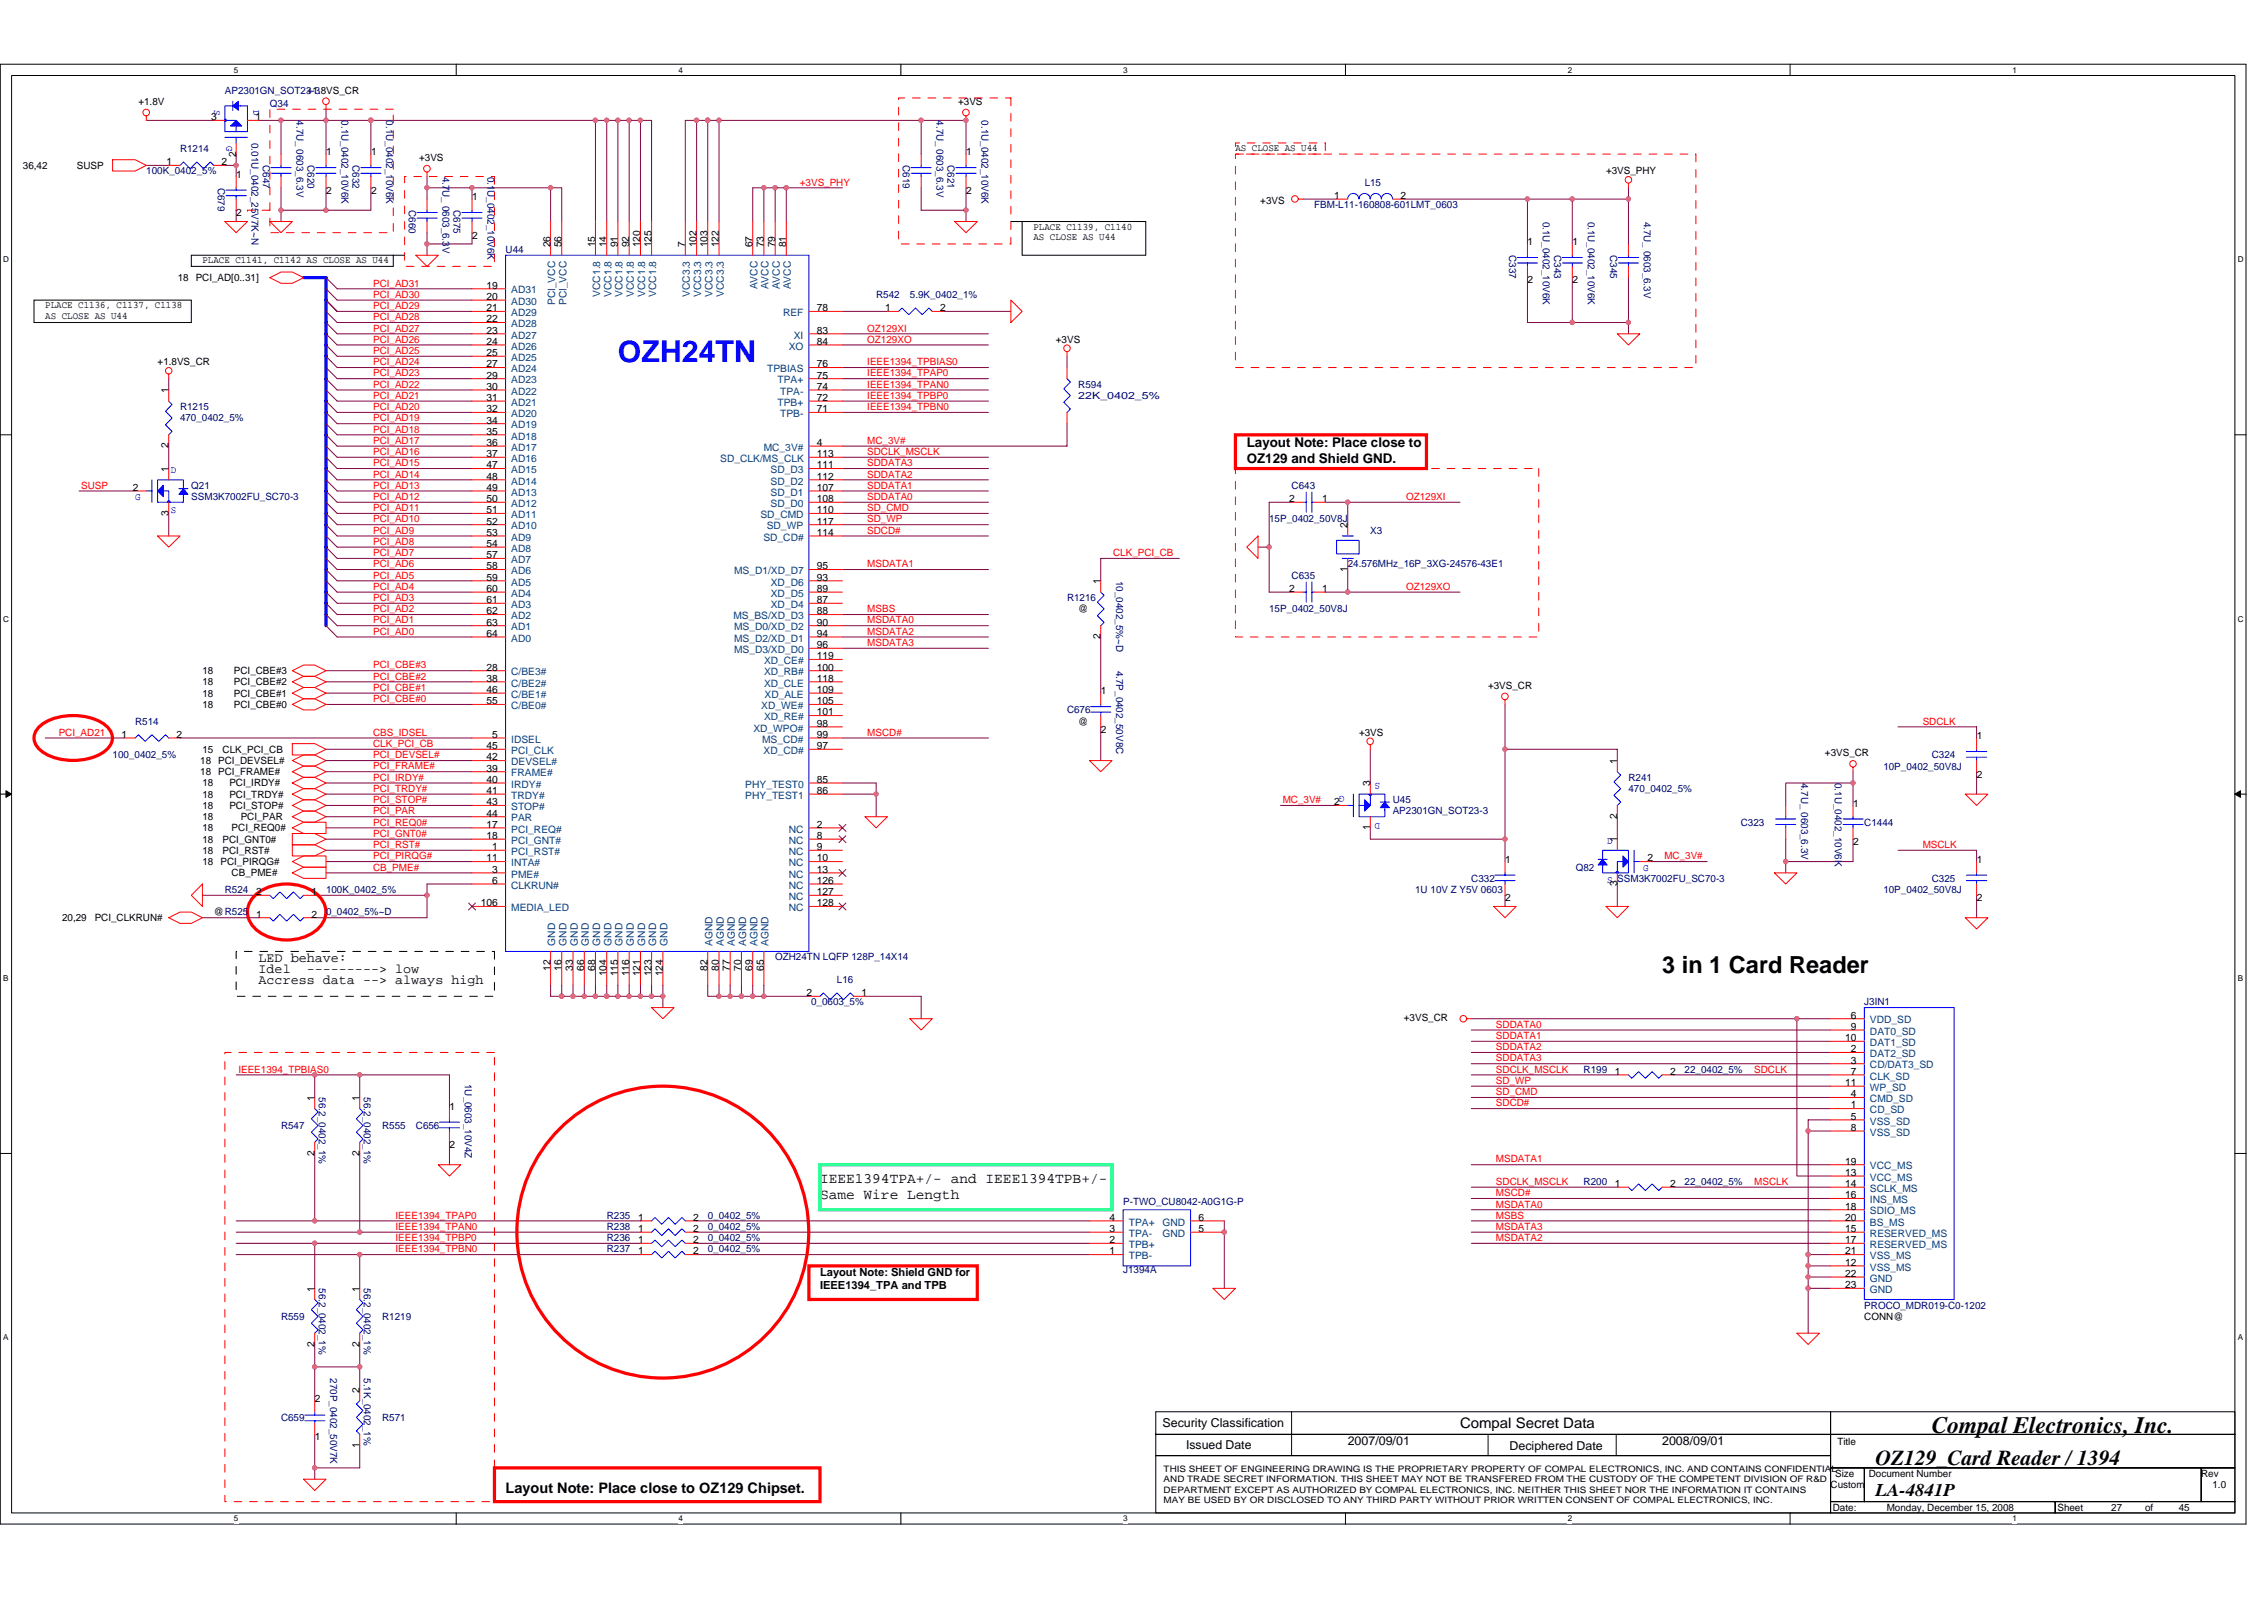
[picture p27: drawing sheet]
<svg xmlns="http://www.w3.org/2000/svg" width="297mm" height="210mm" viewBox="0 0 297 210" stroke-linecap="round" stroke-linejoin="round" font-family="sans-serif">
<defs><g id="words">
<text font-size="4" fill="#00f" x="81.1" y="47.5">OZH24TN</text>
<g font-size="3.1">
<text x="218.1" y="127.7">3 in 1 Card Reader</text>
<text x="253.4" y="188">Compal Electronics, Inc.</text>
</g>
<text font-size="2.8" x="246.1" y="192.2">OZ129_Card Reader / 1394</text>
<text font-size="2.3" x="246.1" y="196.2">LA-4841P</text>
<g font-size="1.9">
<text x="107.6" y="155.2">IEEE1394TPA+/- and IEEE1394TPB+/-</text>
<text x="107.6" y="157.3">Same Wire Length</text>
<text x="191.6" y="187.3">Compal Secret Data</text>
<text x="66.3" y="195.8">Layout Note: Place close to OZ129 Chipset.</text>
</g>
<g font-size="1.8">
<text x="163.6" y="58.7">Layout Note: Place close to</text>
<text x="163.6" y="60.8">OZ129 and Shield GND.</text>
<text x="33.9" y="126.2">LED behave:</text>
<text x="33.9" y="127.7">Idel</text>
<text x="33.9" y="129.1">Accress data --&gt; always high</text>
<text x="40.3" y="127.7">---------&gt; low</text>
</g>
<g font-size="1.6">
<text x="152.5" y="187.2">Security Classification</text>
<text x="155.6" y="190">Issued Date</text>
<text x="176.8" y="189.6">2007/09/01</text>
<text x="198.1" y="190.2">Deciphered Date</text>
<text x="218.1" y="189.6">2008/09/01</text>
</g>
<g font-size="1.5">
<text x="107.6" y="167.4">Layout Note: Shield GND for</text>
<text x="107.6" y="169.2">IEEE1394_TPA and TPB</text>
</g>
<g font-size="1.3">
<text x="18.2" y="13.7">+1.8V</text>
<text x="27.7" y="15.8">3</text>
<text x="33.5" y="15.8">1</text>
<text x="40.3" y="12.3">+1.8VS_CR</text>
<text x="125.7" y="13.7">+3VS</text>
<text x="3" y="22.1">36,42</text>
<text x="10.1" y="22.1">SUSP</text>
<text x="21.8" y="21.7">1</text>
<text x="29.1" y="21.7">2</text>
<text x="31" y="20.5" transform="rotate(-90 31 20.5)">2</text>
<text x="31" y="23.3">1</text>
<text x="42.8" y="20.4">1</text>
<text x="48.7" y="20.4">1</text>
<text x="55" y="21.1">+3VS</text>
<text x="126.8" y="20.4">1</text>
<text x="162.1" y="19.8">AS CLOSE AS U44</text>
<text x="210.7" y="22.9">+3VS_PHY</text>
<text x="31" y="28.4">2</text>
<text x="42.8" y="25.4">2</text>
<text x="48.7" y="25.4">2</text>
<text x="62" y="26.2">1</text>
<text x="126.8" y="25.4">2</text>
<text x="165.4" y="26.7">+3VS</text>
<text x="175" y="26.1">1</text>
<text x="183.8" y="26.1">2</text>
<text x="26.6" y="34.5">PLACE C1141, C1142 AS CLOSE AS U44</text>
<text x="62" y="31.3">2</text>
<text x="72.2" y="32.4" transform="rotate(-90 72.2 32.4)">26</text>
<text x="73.7" y="32.4" transform="rotate(-90 73.7 32.4)">56</text>
<text x="78.1" y="32.4" transform="rotate(-90 78.1 32.4)">15</text>
<text x="79.6" y="32.4" transform="rotate(-90 79.6 32.4)">14</text>
<text x="81" y="32.4" transform="rotate(-90 81 32.4)">91</text>
<text x="82.5" y="32.4" transform="rotate(-90 82.5 32.4)">92</text>
<text x="84" y="32.4" transform="rotate(-90 84 32.4)">120</text>
<text x="85.5" y="32.4" transform="rotate(-90 85.5 32.4)">125</text>
<text x="89.9" y="32.4" transform="rotate(-90 89.9 32.4)">7</text>
<text x="91.4" y="32.4" transform="rotate(-90 91.4 32.4)">102</text>
<text x="92.8" y="32.4" transform="rotate(-90 92.8 32.4)">103</text>
<text x="94.3" y="32.4" transform="rotate(-90 94.3 32.4)">122</text>
<text x="98.7" y="32.4" transform="rotate(-90 98.7 32.4)">67</text>
<text x="100.2" y="32.4" transform="rotate(-90 100.2 32.4)">73</text>
<text x="101.7" y="32.4" transform="rotate(-90 101.7 32.4)">79</text>
<text x="103.1" y="32.4" transform="rotate(-90 103.1 32.4)">81</text>
<text x="135.6" y="30.1">PLACE C1139, C1140</text>
<text x="135.6" y="31.5">AS CLOSE AS U44</text>
<text x="200.4" y="32.2">1</text>
<text x="206.3" y="32.2">1</text>
<text x="5.9" y="40.4">PLACE C1136, C1137, C1138</text>
<text x="5.9" y="41.8">AS CLOSE AS U44</text>
<text x="23.3" y="36.9">18 PCI_AD[0..31]</text>
<text x="63.8" y="37.9">19</text>
<text x="63.8" y="39.3">20</text>
<text x="63.8" y="40.8">21</text>
<text x="107.2" y="40.8">78</text>
<text x="116.1" y="40.8">1</text>
<text x="123.4" y="40.8">2</text>
<text x="200.4" y="37.2">2</text>
<text x="206.3" y="37.2">2</text>
<text x="20.7" y="47.9">+1.8VS_CR</text>
<text x="63.8" y="42.3">22</text>
<text x="63.8" y="43.8">23</text>
<text x="63.8" y="45.2">24</text>
<text x="63.8" y="46.7">25</text>
<text x="107.2" y="45.2">84</text>
<text x="107.2" y="43.8">83</text>
<text x="138.5" y="45">+3VS</text>
<text x="22.1" y="51.6" transform="rotate(-90 22.1 51.6)">1</text>
<text x="63.8" y="48.2">27</text>
<text x="63.8" y="49.7">29</text>
<text x="63.8" y="51.1">30</text>
<text x="63.8" y="52.6">31</text>
<text x="107.2" y="48.2">76</text>
<text x="107.2" y="49.7">75</text>
<text x="107.2" y="51.1">74</text>
<text x="107.2" y="52.6">72</text>
<text x="22.1" y="58.8" transform="rotate(-90 22.1 58.8)">2</text>
<text x="63.8" y="54.1">32</text>
<text x="63.8" y="55.6">34</text>
<text x="63.8" y="57">35</text>
<text x="63.8" y="58.5">36</text>
<text x="63.8" y="60">37</text>
<text x="107.2" y="58.5">4</text>
<text x="107.2" y="60">113</text>
<text x="107.2" y="54.1">71</text>
<text x="17.4" y="64.4">2</text>
<text x="22.1" y="61.9" transform="rotate(-90 22.1 61.9)">1</text>
<text x="63.8" y="61.4">47</text>
<text x="63.8" y="62.9">48</text>
<text x="63.8" y="64.4">49</text>
<text x="63.8" y="65.9">50</text>
<text x="107.2" y="62.9">112</text>
<text x="107.2" y="61.4">111</text>
<text x="107.2" y="65.9">108</text>
<text x="107.2" y="64.4">107</text>
<text x="169.2" y="65.9">2</text>
<text x="173.5" y="65.9">1</text>
<text x="22.1" y="67.7" transform="rotate(-90 22.1 67.7)">3</text>
<text x="63.8" y="67.3">51</text>
<text x="63.8" y="68.8">52</text>
<text x="63.8" y="70.3">53</text>
<text x="63.8" y="71.8">54</text>
<text x="107.2" y="70.3">114</text>
<text x="107.2" y="68.8">117</text>
<text x="107.2" y="67.3">110</text>
<text x="176.8" y="69.3" transform="rotate(-90 176.8 69.3)">2</text>
<text x="63.8" y="73.2">57</text>
<text x="63.8" y="74.7">58</text>
<text x="63.8" y="76.2">59</text>
<text x="63.8" y="77.7">60</text>
<text x="107.2" y="74.7">95</text>
<text x="107.2" y="76.2">93</text>
<text x="107.2" y="77.7">89</text>
<text x="144.4" y="76.6" transform="rotate(-90 144.4 76.6)">1</text>
<text x="169.2" y="77.7">2</text>
<text x="173.5" y="77.7">1</text>
<text x="176.8" y="75" transform="rotate(-90 176.8 75)">1</text>
<text x="63.8" y="79.1">61</text>
<text x="63.8" y="80.6">62</text>
<text x="63.8" y="82.1">63</text>
<text x="63.8" y="83.5">64</text>
<text x="107.2" y="80.6">88</text>
<text x="107.2" y="83.5">94</text>
<text x="107.2" y="82.1">90</text>
<text x="107.2" y="79.1">87</text>
<text x="141.5" y="80.3">@</text>
<text x="144.4" y="83.9" transform="rotate(-90 144.4 83.9)">2</text>
<text x="26.6" y="89.9">18</text>
<text x="26.6" y="88.4">18</text>
<text x="30.7" y="89.9">PCI_CBE#2</text>
<text x="30.7" y="88.4">PCI_CBE#3</text>
<text x="63.8" y="88">28</text>
<text x="63.8" y="89.4">38</text>
<text x="107.2" y="85">96</text>
<text x="107.2" y="86.5">119</text>
<text x="107.2" y="89.4">118</text>
<text x="107.2" y="88">100</text>
<text x="26.6" y="92.9">18</text>
<text x="26.6" y="91.4">18</text>
<text x="30.7" y="92.9">PCI_CBE#0</text>
<text x="30.7" y="91.4">PCI_CBE#1</text>
<text x="63.8" y="90.9">46</text>
<text x="63.8" y="92.4">55</text>
<text x="107.2" y="95.3">98</text>
<text x="107.2" y="90.9">109</text>
<text x="107.2" y="92.4">105</text>
<text x="107.2" y="93.9">101</text>
<text x="141.5" y="95.1">@</text>
<text x="144.4" y="91.1">1</text>
<text x="195.2" y="90.3">+3VS_CR</text>
<text x="16" y="96.8">1</text>
<text x="23.2" y="96.8">2</text>
<text x="26.3" y="101.7">18</text>
<text x="26.3" y="100.2">18</text>
<text x="26.6" y="98.7">15</text>
<text x="28.6" y="101.7">PCI_FRAME#</text>
<text x="28.6" y="100.2">PCI_DEVSEL#</text>
<text x="29.2" y="98.7">CLK_PCI_CB</text>
<text x="63.8" y="101.2">39</text>
<text x="63.8" y="99.8">42</text>
<text x="63.8" y="98.3">45</text>
<text x="64.6" y="96.8">5</text>
<text x="107.2" y="96.8">99</text>
<text x="107.2" y="98.3">97</text>
<text x="144.4" y="96.1">2</text>
<text x="178.3" y="96.5">+3VS</text>
<text x="212.2" y="100.2" transform="rotate(-90 212.2 100.2)">1</text>
<text x="239.4" y="99.2">+3VS_CR</text>
<text x="259.4" y="97">1</text>
<text x="26.6" y="107.6">18</text>
<text x="26.6" y="104.6">18</text>
<text x="26.6" y="103.2">18</text>
<text x="26.6" y="106.1">18</text>
<text x="30.1" y="104.6">PCI_TRDY#</text>
<text x="30.1" y="103.2">PCI_IRDY#</text>
<text x="30.1" y="106.1">PCI_STOP#</text>
<text x="31.6" y="107.6">PCI_PAR</text>
<text x="63.8" y="102.7">40</text>
<text x="63.8" y="104.2">41</text>
<text x="63.8" y="105.6">43</text>
<text x="63.8" y="107.1">44</text>
<text x="107.2" y="104.2">86</text>
<text x="107.2" y="102.7">85</text>
<text x="175" y="105.6">2</text>
<text x="179.8" y="103.1" transform="rotate(-90 179.8 103.1)">3</text>
<text x="212.2" y="107.4" transform="rotate(-90 212.2 107.4)">2</text>
<text x="243.1" y="105.8">1</text>
<text x="259.4" y="102">2</text>
<text x="26.6" y="109.1">18</text>
<text x="26.6" y="112">18</text>
<text x="26.6" y="110.5">18</text>
<text x="26.6" y="113.5">18</text>
<text x="28.9" y="113.5">PCI_PIRQG#</text>
<text x="29.2" y="112">PCI_RST#</text>
<text x="29.2" y="110.5">PCI_GNT0#</text>
<text x="30.4" y="109.1">PCI_REQ0#</text>
<text x="63.8" y="113">11</text>
<text x="63.8" y="108.6">17</text>
<text x="63.8" y="110.1">18</text>
<text x="64.6" y="111.5">1</text>
<text x="107.2" y="108.6">2</text>
<text x="107.2" y="110.1">8</text>
<text x="107.2" y="111.5">9</text>
<text x="107.2" y="113">10</text>
<text x="179.8" y="108.9" transform="rotate(-90 179.8 108.9)">1</text>
<text x="197.5" y="113.2">1</text>
<text x="212.2" y="110.5" transform="rotate(-90 212.2 110.5)">1</text>
<text x="216.2" y="113">2</text>
<text x="243.1" y="110.8">2</text>
<text x="259.4" y="113.2">1</text>
<text x="30.4" y="115">CB_PME#</text>
<text x="33.6" y="117.4">2</text>
<text x="40.9" y="117.4">1</text>
<text x="63.1" y="118.9">106</text>
<text x="64.6" y="114.5">3</text>
<text x="64.6" y="116">6</text>
<text x="107.2" y="114.5">13</text>
<text x="107.2" y="118.9">128</text>
<text x="107.2" y="117.4">127</text>
<text x="107.2" y="116">126</text>
<text x="197.5" y="118.2">2</text>
<text x="212.2" y="116.3" transform="rotate(-90 212.2 116.3)">3</text>
<text x="259.4" y="118.2">2</text>
<text x="8.1" y="120.8">20,29</text>
<text x="12.4" y="120.8">PCI_CLKRUN#</text>
<text x="28" y="120.1">@R525</text>
<text x="33.6" y="120.4">1</text>
<text x="40.9" y="120.4">2</text>
<text x="72.2" y="127.3" transform="rotate(-90 72.2 127.3)">12</text>
<text x="73.7" y="127.3" transform="rotate(-90 73.7 127.3)">16</text>
<text x="75.2" y="127.3" transform="rotate(-90 75.2 127.3)">33</text>
<text x="76.6" y="127.3" transform="rotate(-90 76.6 127.3)">66</text>
<text x="78.1" y="127.3" transform="rotate(-90 78.1 127.3)">68</text>
<text x="79.6" y="128.1" transform="rotate(-90 79.6 128.1)">104</text>
<text x="81" y="128.1" transform="rotate(-90 81 128.1)">115</text>
<text x="82.5" y="128.1" transform="rotate(-90 82.5 128.1)">116</text>
<text x="84" y="128.1" transform="rotate(-90 84 128.1)">121</text>
<text x="85.5" y="128.1" transform="rotate(-90 85.5 128.1)">123</text>
<text x="86.9" y="128.1" transform="rotate(-90 86.9 128.1)">124</text>
<text x="92.8" y="127.3" transform="rotate(-90 92.8 127.3)">82</text>
<text x="94.3" y="127.3" transform="rotate(-90 94.3 127.3)">80</text>
<text x="95.8" y="127.3" transform="rotate(-90 95.8 127.3)">77</text>
<text x="97.3" y="127.3" transform="rotate(-90 97.3 127.3)">70</text>
<text x="98.7" y="127.3" transform="rotate(-90 98.7 127.3)">69</text>
<text x="100.2" y="127.3" transform="rotate(-90 100.2 127.3)">65</text>
<text x="105.8" y="130.7">2</text>
<text x="113" y="130.7">1</text>
<text x="184.2" y="134">+3VS_CR</text>
<text x="242.1" y="136.6">10</text>
<text x="242.8" y="133.6">6</text>
<text x="242.8" y="135.1">9</text>
<text x="211.9" y="141">1</text>
<text x="219.1" y="141">2</text>
<text x="242.1" y="142.5">11</text>
<text x="242.8" y="138">2</text>
<text x="242.8" y="144">4</text>
<text x="242.8" y="141">7</text>
<text x="242.8" y="139.5">3</text>
<text x="41.3" y="144.4" transform="rotate(-90 41.3 144.4)">1</text>
<text x="47.2" y="144.4" transform="rotate(-90 47.2 144.4)">1</text>
<text x="59" y="145.6">1</text>
<text x="242.8" y="148.4">8</text>
<text x="242.8" y="145.4">1</text>
<text x="242.8" y="146.9">5</text>
<text x="41.3" y="151.6" transform="rotate(-90 41.3 151.6)">2</text>
<text x="47.2" y="151.6" transform="rotate(-90 47.2 151.6)">2</text>
<text x="59" y="150.6">2</text>
<text x="211.9" y="155.7">1</text>
<text x="219.1" y="155.7">2</text>
<text x="242.1" y="155.7">14</text>
<text x="242.1" y="154.3">13</text>
<text x="242.1" y="152.8">19</text>
<text x="83.7" y="160.1">1</text>
<text x="83.7" y="161.6">1</text>
<text x="90.9" y="160.1">2</text>
<text x="90.9" y="161.6">2</text>
<text x="145.6" y="161.6">3</text>
<text x="145.6" y="160.1">4</text>
<text x="157.2" y="161.6">5</text>
<text x="157.2" y="160.1">6</text>
<text x="242.1" y="158.7">18</text>
<text x="242.1" y="160.1">20</text>
<text x="242.1" y="157.2">16</text>
<text x="242.1" y="161.6">15</text>
<text x="83.7" y="163.1">1</text>
<text x="83.7" y="164.6">1</text>
<text x="90.9" y="163.1">2</text>
<text x="90.9" y="164.6">2</text>
<text x="145.6" y="164.6">1</text>
<text x="145.6" y="163.1">2</text>
<text x="242.1" y="167.5">22</text>
<text x="242.1" y="164.6">21</text>
<text x="242.1" y="163.1">17</text>
<text x="242.1" y="166.1">12</text>
<text x="41.3" y="169.4" transform="rotate(-90 41.3 169.4)">1</text>
<text x="47.2" y="169.4" transform="rotate(-90 47.2 169.4)">1</text>
<text x="242.1" y="169">23</text>
<text x="244.6" y="173.1">CONN@</text>
<text x="41.3" y="176.7" transform="rotate(-90 41.3 176.7)">2</text>
<text x="47.2" y="176.7" transform="rotate(-90 47.2 176.7)">2</text>
<text x="41.3" y="183.9">2</text>
<text x="47.2" y="182.7" transform="rotate(-90 47.2 182.7)">2</text>
<text x="41.3" y="188.9">1</text>
<text x="47.2" y="189.9" transform="rotate(-90 47.2 189.9)">1</text>
<text x="241.1" y="189.5">Title</text>
<text x="240.2" y="195.2">Custom</text>
<text x="240.8" y="193.8">Size</text>
<text x="245.2" y="193.8">Document Number</text>
<text x="288.8" y="193.8">Rev</text>
<text x="290.3" y="195.2">1.0</text>
<text x="240.5" y="198.2">Date:</text>
<text x="247.5" y="198.2">Monday, December 15, 2008</text>
<text x="269.9" y="198.2">Sheet</text>
<text x="277" y="198.2">27</text>
<text x="281.4" y="198.2">of</text>
<text x="285.9" y="198.2">45</text>
</g>
<g font-size="1.3" fill="#00f">
<text x="28.1" y="14.5" transform="rotate(90 28.1 14.5)">S</text>
<text x="33.2" y="14.5" transform="rotate(90 33.2 14.5)">D</text>
<text x="29.7" y="19.2" transform="rotate(90 29.7 19.2)">G</text>
<text x="17.7" y="65.6">G</text>
<text x="22.4" y="62.1">D</text>
<text x="22.4" y="67.2">S</text>
<text x="176.4" y="104.4" transform="rotate(180 176.4 104.4)">G</text>
<text x="181.1" y="107.9" transform="rotate(180 181.1 107.9)">D</text>
<text x="181.1" y="102.8" transform="rotate(180 181.1 102.8)">S</text>
<text x="210.9" y="110.7">D</text>
<text x="210.9" y="115.9">S SSM3K7002FU_SC70-3</text>
<text x="215.6" y="114.2">G</text>
</g>
<g font-size="1.3" fill="#000080">
<text x="29.5" y="12.3">AP2301GN_SOT23-3</text>
<text x="35.4" y="14">Q34</text>
<text x="38.9" y="15.8" transform="rotate(90 38.9 15.8)">4.7U_ 0603_6.3V</text>
<text x="44.8" y="15.8" transform="rotate(90 44.8 15.8)">0.1U_0402_10V6K</text>
<text x="50.7" y="15.8" transform="rotate(90 50.7 15.8)">0.1U_0402_10V6K</text>
<text x="122.9" y="15.8" transform="rotate(90 122.9 15.8)">4.7U_ 0603_6.3V</text>
<text x="128.8" y="15.8" transform="rotate(90 128.8 15.8)">0.1U_0402_10V6K</text>
<text x="19.2" y="22.9">100K_0402_5%</text>
<text x="23.6" y="19.9">R1214</text>
<text x="33" y="18.8" transform="rotate(90 33 18.8)">0.01U_0402_25V7K~N</text>
<text x="34.5" y="21.7" transform="rotate(90 34.5 21.7)">C647</text>
<text x="40.4" y="21.7" transform="rotate(90 40.4 21.7)">C620</text>
<text x="46.3" y="21.7" transform="rotate(90 46.3 21.7)">C632</text>
<text x="58" y="23.2" transform="rotate(90 58 23.2)">4.7U_ 0603_6.3V</text>
<text x="63.9" y="23.2" transform="rotate(90 63.9 23.2)">0.1U_0402_10V6K</text>
<text x="118.4" y="21.7" transform="rotate(90 118.4 21.7)">C619</text>
<text x="124.3" y="21.7" transform="rotate(90 124.3 21.7)">C621</text>
<text x="28.6" y="24.6" transform="rotate(90 28.6 24.6)">C679</text>
<text x="53.6" y="27.6" transform="rotate(90 53.6 27.6)">C660</text>
<text x="59.5" y="27.6" transform="rotate(90 59.5 27.6)">C675</text>
<text x="172.4" y="27.3">FBM-L11-160808-601LMT_0603</text>
<text x="179" y="24.3">L15</text>
<text x="202.4" y="29.1" transform="rotate(90 202.4 29.1)">0.1U_0402_10V6K</text>
<text x="208.3" y="29.1" transform="rotate(90 208.3 29.1)">0.1U_0402_10V6K</text>
<text x="215.7" y="29.1" transform="rotate(90 215.7 29.1)">4.7U_ 0603_6.3V</text>
<text x="66.3" y="33.2">U44</text>
<text x="198" y="33.5" transform="rotate(90 198 33.5)">C337</text>
<text x="203.9" y="33.5" transform="rotate(90 203.9 33.5)">C343</text>
<text x="211.3" y="33.5" transform="rotate(90 211.3 33.5)">C345</text>
<text x="115" y="39.1">R542</text>
<text x="119.4" y="39.1">5.9K_0402_1%</text>
<text x="23.6" y="53.8">R1215</text>
<text x="141.5" y="52.3">22K_0402_5%</text>
<text x="141.5" y="50.9">R594</text>
<text x="23.6" y="55.3">470_0402_5%</text>
<text x="25.1" y="64.1">Q21</text>
<text x="25.1" y="65.6">SSM3K7002FU_SC70-3</text>
<text x="169.5" y="64.1">C643</text>
<text x="166.5" y="68.5">15P_0402_50V8J</text>
<text x="179.8" y="70">X3</text>
<text x="146.4" y="76.2" transform="rotate(90 146.4 76.2)">10_0402_5%~D</text>
<text x="169.5" y="75.9">C635</text>
<text x="176.8" y="74.4">24.576MHz_16P_3XG-24576-43E1</text>
<text x="140" y="78.9">R1216</text>
<text x="166.5" y="80.3">15P_0402_50V8J</text>
<text x="146.4" y="88" transform="rotate(90 146.4 88)">4.7P_0402_50V8C</text>
<text x="17.7" y="95.1">R514</text>
<text x="140" y="93.6">C676</text>
<text x="14.8" y="99.5">100_0402_5%</text>
<text x="247.1" y="101">10P_0402_50V8J</text>
<text x="253.4" y="99.5">C324</text>
<text x="182.7" y="105.4">U45</text>
<text x="182.7" y="106.8">AP2301GN_SOT23-3</text>
<text x="213.7" y="102.4">R241</text>
<text x="213.7" y="103.9">470_0402_5%</text>
<text x="236.3" y="102.7" transform="rotate(90 236.3 102.7)">4.7U_ 0603_6.3V</text>
<text x="240.7" y="102.7" transform="rotate(90 240.7 102.7)">0.1U_0402_10V6K</text>
<text x="228.4" y="108.3">C323</text>
<text x="244.6" y="108.3">C1444</text>
<text x="29.5" y="117.2">R524</text>
<text x="42.8" y="117.2">100K_0402_5%</text>
<text x="185.7" y="117.2">1U 10V Z Y5V 0603</text>
<text x="193" y="115.7">C332</text>
<text x="206.7" y="114.2">Q82</text>
<text x="247.1" y="117.2">10P_0402_50V8J</text>
<text x="253.4" y="115.7">C325</text>
<text x="42.8" y="120.1">0_0402_5%~D</text>
<text x="101.7" y="126">OZH24TN LQFP 128P_14X14</text>
<text x="106.4" y="131.9">0_0603_5%</text>
<text x="109.8" y="128.9">L16</text>
<text x="244.6" y="131.9">J3IN1</text>
<text x="41.8" y="144" transform="rotate(90 41.8 144)">56.2_0402_1%</text>
<text x="47.7" y="144" transform="rotate(90 47.7 144)">56.2_0402_1%</text>
<text x="61" y="142.2" transform="rotate(90 61 142.2)">1U_0603_10V4Z</text>
<text x="207.8" y="140.7">R199</text>
<text x="221" y="140.7">22_0402_5%</text>
<text x="36.9" y="148.1">R547</text>
<text x="50.1" y="148.1">R555</text>
<text x="54.6" y="148.1">C656</text>
<text x="207.8" y="155.5">R200</text>
<text x="221" y="155.5">22_0402_5%</text>
<text x="79.6" y="159.9">R235</text>
<text x="79.6" y="161.4">R238</text>
<text x="92.9" y="159.9">0_0402_5%</text>
<text x="92.9" y="161.4">0_0402_5%</text>
<text x="147.4" y="158.1">P-TWO_CU8042-A0G1G-P</text>
<text x="79.6" y="162.8">R236</text>
<text x="79.6" y="164.3">R237</text>
<text x="92.9" y="162.8">0_0402_5%</text>
<text x="92.9" y="164.3">0_0402_5%</text>
<text x="147.4" y="167">J1394A</text>
<text x="36.9" y="173.1">R559</text>
<text x="41.8" y="169" transform="rotate(90 41.8 169)">56.2_0402_1%</text>
<text x="47.7" y="169" transform="rotate(90 47.7 169)">56.2_0402_1%</text>
<text x="50.1" y="173.1">R1219</text>
<text x="244.6" y="171.7">PROCO_MDR019-C0-1202</text>
<text x="43.3" y="180.8" transform="rotate(90 43.3 180.8)">270P_0402_50V7K</text>
<text x="47.7" y="180.8" transform="rotate(90 47.7 180.8)">5.1K_0402_1%</text>
<text x="36.9" y="186.4">C659</text>
<text x="50.1" y="186.4">R571</text>
</g>
<g font-size="1.3" fill="#f00">
<text x="104.9" y="24.3">+3VS_PHY</text>
<text x="49" y="39.1">PCI_AD30</text>
<text x="49" y="37.6">PCI_AD31</text>
<text x="49" y="40.6">PCI_AD29</text>
<text x="49" y="45">PCI_AD26</text>
<text x="49" y="42">PCI_AD28</text>
<text x="49" y="43.5">PCI_AD27</text>
<text x="49" y="46.4">PCI_AD25</text>
<text x="49" y="47.9">PCI_AD24</text>
<text x="113.8" y="47.9">IEEE1394_TPBIAS0</text>
<text x="113.8" y="43.5">OZ129XI</text>
<text x="113.8" y="45">OZ129XO</text>
<text x="49" y="49.4">PCI_AD23</text>
<text x="49" y="50.9">PCI_AD22</text>
<text x="49" y="52.3">PCI_AD21</text>
<text x="49" y="53.8">PCI_AD20</text>
<text x="113.8" y="49.4">IEEE1394_TPAP0</text>
<text x="113.8" y="50.9">IEEE1394_TPAN0</text>
<text x="113.8" y="52.3">IEEE1394_TPBP0</text>
<text x="113.8" y="53.8">IEEE1394_TPBN0</text>
<text x="49" y="56.7">PCI_AD18</text>
<text x="49" y="58.2">PCI_AD17</text>
<text x="49" y="55.3">PCI_AD19</text>
<text x="49" y="59.7">PCI_AD16</text>
<text x="113.8" y="59.7">SDCLK_MSCLK</text>
<text x="113.8" y="58.2">MC_3V#</text>
<text x="10.7" y="64.1">SUSP</text>
<text x="49" y="62.7">PCI_AD14</text>
<text x="49" y="64.1">PCI_AD13</text>
<text x="49" y="61.2">PCI_AD15</text>
<text x="49" y="65.6">PCI_AD12</text>
<text x="113.8" y="61.2">SDDATA3</text>
<text x="113.8" y="62.7">SDDATA2</text>
<text x="113.8" y="64.1">SDDATA1</text>
<text x="113.8" y="65.6">SDDATA0</text>
<text x="184.5" y="65.6">OZ129XI</text>
<text x="49" y="67.1">PCI_AD11</text>
<text x="49" y="68.5">PCI_AD10</text>
<text x="49" y="70">PCI_AD9</text>
<text x="49" y="71.5">PCI_AD8</text>
<text x="113.8" y="70">SDCD#</text>
<text x="113.8" y="67.1">SD_CMD</text>
<text x="113.8" y="68.5">SD_WP</text>
<text x="49" y="74.4">PCI_AD6</text>
<text x="49" y="73">PCI_AD7</text>
<text x="49" y="75.9">PCI_AD5</text>
<text x="49" y="77.4">PCI_AD4</text>
<text x="113.8" y="74.4">MSDATA1</text>
<text x="146" y="73">CLK_PCI_CB</text>
<text x="184.5" y="77.4">OZ129XO</text>
<text x="49" y="80.3">PCI_AD2</text>
<text x="49" y="81.8">PCI_AD1</text>
<text x="49" y="78.8">PCI_AD3</text>
<text x="49" y="83.3">PCI_AD0</text>
<text x="113.8" y="83.3">MSDATA2</text>
<text x="113.8" y="81.8">MSDATA0</text>
<text x="113.8" y="80.3">MSBS</text>
<text x="49" y="87.7">PCI_CBE#3</text>
<text x="49" y="89.2">PCI_CBE#2</text>
<text x="113.8" y="84.8">MSDATA3</text>
<text x="49" y="92.1">PCI_CBE#0</text>
<text x="49" y="90.6">PCI_CBE#1</text>
<text x="252.3" y="95.1">SDCLK</text>
<text x="7.7" y="96.5">PCI_AD21</text>
<text x="49" y="98">CLK_PCI_CB</text>
<text x="49" y="100.9">PCI_FRAME#</text>
<text x="49" y="99.5">PCI_DEVSEL#</text>
<text x="49" y="96.5">CBS_IDSEL</text>
<text x="113.8" y="96.5">MSCD#</text>
<text x="49" y="106.8">PCI_PAR</text>
<text x="49" y="105.4">PCI_STOP#</text>
<text x="49" y="103.9">PCI_TRDY#</text>
<text x="49" y="102.4">PCI_IRDY#</text>
<text x="168.3" y="105.4">MC_3V#</text>
<text x="49" y="111.3">PCI_RST#</text>
<text x="49" y="112.7">PCI_PIRQG#</text>
<text x="49" y="108.3">PCI_REQ0#</text>
<text x="49" y="109.8">PCI_GNT0#</text>
<text x="218.4" y="112.7">MC_3V#</text>
<text x="252.3" y="111.3">MSCLK</text>
<text x="49" y="114.2">CB_PME#</text>
<text x="196.3" y="134.8">SDDATA0</text>
<text x="196.3" y="136.3">SDDATA1</text>
<text x="196.3" y="137.8">SDDATA2</text>
<text x="31.3" y="140.7">IEEE1394_TPBIAS0</text>
<text x="196.3" y="143.7">SD_CMD</text>
<text x="196.3" y="142.2">SD_WP</text>
<text x="196.3" y="140.7">SDCLK_MSCLK</text>
<text x="196.3" y="139.3">SDDATA3</text>
<text x="230.2" y="140.7">SDCLK</text>
<text x="196.3" y="145.1">SDCD#</text>
<text x="196.3" y="155.4">SDCLK_MSCLK</text>
<text x="196.3" y="152.5">MSDATA1</text>
<text x="230.2" y="155.4">MSCLK</text>
<text x="51.9" y="159.9">IEEE1394_TPAP0</text>
<text x="51.9" y="161.4">IEEE1394_TPAN0</text>
<text x="196.3" y="156.9">MSCD#</text>
<text x="196.3" y="159.9">MSBS</text>
<text x="196.3" y="158.4">MSDATA0</text>
<text x="196.3" y="161.4">MSDATA3</text>
<text x="51.9" y="162.8">IEEE1394_TPBP0</text>
<text x="51.9" y="164.3">IEEE1394_TPBN0</text>
<text x="196.3" y="162.8">MSDATA2</text>
</g>
<g font-size="1.3" fill="#004080">
<text x="67.1" y="38.5">AD31</text>
<text x="67.1" y="40">AD30</text>
<text x="67.1" y="41.5">AD29</text>
<text x="72.9" y="40" transform="rotate(-90 72.9 40)">PCI_VCC</text>
<text x="74.3" y="40" transform="rotate(-90 74.3 40)">PCI_VCC</text>
<text x="78.7" y="38.9" transform="rotate(-90 78.7 38.9)">VCC1.8</text>
<text x="80.2" y="38.9" transform="rotate(-90 80.2 38.9)">VCC1.8</text>
<text x="81.7" y="38.9" transform="rotate(-90 81.7 38.9)">VCC1.8</text>
<text x="83.2" y="38.9" transform="rotate(-90 83.2 38.9)">VCC1.8</text>
<text x="84.6" y="38.9" transform="rotate(-90 84.6 38.9)">VCC1.8</text>
<text x="86.1" y="38.9" transform="rotate(-90 86.1 38.9)">VCC1.8</text>
<text x="90.5" y="38.9" transform="rotate(-90 90.5 38.9)">VCC3.3</text>
<text x="92" y="38.9" transform="rotate(-90 92 38.9)">VCC3.3</text>
<text x="93.5" y="38.9" transform="rotate(-90 93.5 38.9)">VCC3.3</text>
<text x="95" y="38.9" transform="rotate(-90 95 38.9)">VCC3.3</text>
<text x="99.4" y="38" transform="rotate(-90 99.4 38)">AVCC</text>
<text x="100.8" y="38" transform="rotate(-90 100.8 38)">AVCC</text>
<text x="102.3" y="38" transform="rotate(-90 102.3 38)">AVCC</text>
<text x="102.7" y="41.5">REF</text>
<text x="103.8" y="38" transform="rotate(-90 103.8 38)">AVCC</text>
<text x="67.1" y="42.9">AD28</text>
<text x="67.1" y="44.4">AD27</text>
<text x="67.1" y="45.9">AD26</text>
<text x="67.1" y="47.3">AD25</text>
<text x="103.5" y="45.9">XO</text>
<text x="104.1" y="44.4">XI</text>
<text x="67.1" y="48.8">AD24</text>
<text x="67.1" y="50.3">AD23</text>
<text x="67.1" y="51.8">AD22</text>
<text x="67.1" y="53.2">AD21</text>
<text x="100.6" y="48.8">TPBIAS</text>
<text x="102" y="50.3">TPA+</text>
<text x="102" y="53.2">TPB+</text>
<text x="102.4" y="51.8">TPA-</text>
<text x="67.1" y="54.7">AD20</text>
<text x="67.1" y="56.2">AD19</text>
<text x="67.1" y="57.7">AD18</text>
<text x="67.1" y="59.1">AD17</text>
<text x="100.2" y="59.1">MC_3V#</text>
<text x="102.4" y="54.7">TPB-</text>
<text x="67.1" y="60.6">AD16</text>
<text x="67.1" y="62.1">AD15</text>
<text x="67.1" y="63.6">AD14</text>
<text x="67.1" y="65">AD13</text>
<text x="94.5" y="60.6">SD_CLK/MS_CLK</text>
<text x="101.1" y="63.6">SD_D2</text>
<text x="101.1" y="62.1">SD_D3</text>
<text x="101.1" y="65">SD_D1</text>
<text x="67.1" y="66.5">AD12</text>
<text x="67.1" y="68">AD11</text>
<text x="67.1" y="69.4">AD10</text>
<text x="67.1" y="70.9">AD9</text>
<text x="99.8" y="68">SD_CMD</text>
<text x="100.2" y="70.9">SD_CD#</text>
<text x="100.6" y="69.4">SD_WP</text>
<text x="101.1" y="66.5">SD_D0</text>
<text x="67.1" y="72.4">AD8</text>
<text x="67.1" y="73.9">AD7</text>
<text x="67.1" y="75.3">AD6</text>
<text x="67.1" y="76.8">AD5</text>
<text x="96.3" y="75.3">MS_D1/XD_D7</text>
<text x="101.1" y="76.8">XD_D6</text>
<text x="67.1" y="78.3">AD4</text>
<text x="67.1" y="79.8">AD3</text>
<text x="67.1" y="81.2">AD2</text>
<text x="67.1" y="82.7">AD1</text>
<text x="96.2" y="81.2">MS_BS/XD_D3</text>
<text x="96.3" y="82.7">MS_D0/XD_D2</text>
<text x="101.1" y="78.3">XD_D5</text>
<text x="101.1" y="79.8">XD_D4</text>
<text x="67.1" y="88.6">C/BE3#</text>
<text x="67.1" y="84.2">AD0</text>
<text x="96.3" y="85.7">MS_D3/XD_D0</text>
<text x="96.3" y="84.2">MS_D2/XD_D1</text>
<text x="100.2" y="87.1">XD_CE#</text>
<text x="100.2" y="88.6">XD_RB#</text>
<text x="67.1" y="90.1">C/BE2#</text>
<text x="67.1" y="91.5">C/BE1#</text>
<text x="67.1" y="93">C/BE0#</text>
<text x="98.8" y="96">XD_WPO#</text>
<text x="99.9" y="93">XD_WE#</text>
<text x="100.2" y="90.1">XD_CLE</text>
<text x="100.2" y="94.5">XD_RE#</text>
<text x="100.3" y="91.5">XD_ALE</text>
<text x="67.1" y="97.4">IDSEL</text>
<text x="67.1" y="101.9">FRAME#</text>
<text x="67.1" y="100.4">DEVSEL#</text>
<text x="67.1" y="98.9">PCI_CLK</text>
<text x="100" y="97.4">MS_CD#</text>
<text x="100.2" y="98.9">XD_CD#</text>
<text x="67.1" y="103.3">IRDY#</text>
<text x="67.1" y="104.8">TRDY#</text>
<text x="67.1" y="106.3">STOP#</text>
<text x="67.1" y="107.8">PAR</text>
<text x="97.8" y="104.8">PHY_TEST1</text>
<text x="97.8" y="103.3">PHY_TEST0</text>
<text x="67.1" y="112.2">PCI_RST#</text>
<text x="67.1" y="113.6">INTA#</text>
<text x="67.1" y="109.2">PCI_REQ#</text>
<text x="67.1" y="110.7">PCI_GNT#</text>
<text x="103.5" y="109.2">NC</text>
<text x="103.5" y="110.7">NC</text>
<text x="103.5" y="112.2">NC</text>
<text x="103.5" y="113.6">NC</text>
<text x="67.1" y="115.1">PME#</text>
<text x="67.1" y="116.6">CLKRUN#</text>
<text x="67.1" y="119.5">MEDIA_LED</text>
<text x="103.5" y="115.1">NC</text>
<text x="103.5" y="119.5">NC</text>
<text x="103.5" y="118.1">NC</text>
<text x="103.5" y="116.6">NC</text>
<text x="72.9" y="124.1" transform="rotate(-90 72.9 124.1)">GND</text>
<text x="74.3" y="124.1" transform="rotate(-90 74.3 124.1)">GND</text>
<text x="75.8" y="124.1" transform="rotate(-90 75.8 124.1)">GND</text>
<text x="77.3" y="124.1" transform="rotate(-90 77.3 124.1)">GND</text>
<text x="78.7" y="124.1" transform="rotate(-90 78.7 124.1)">GND</text>
<text x="80.2" y="124.1" transform="rotate(-90 80.2 124.1)">GND</text>
<text x="81.7" y="124.1" transform="rotate(-90 81.7 124.1)">GND</text>
<text x="83.2" y="124.1" transform="rotate(-90 83.2 124.1)">GND</text>
<text x="84.6" y="124.1" transform="rotate(-90 84.6 124.1)">GND</text>
<text x="86.1" y="124.1" transform="rotate(-90 86.1 124.1)">GND</text>
<text x="87.6" y="124.1" transform="rotate(-90 87.6 124.1)">GND</text>
<text x="93.5" y="124.1" transform="rotate(-90 93.5 124.1)">AGND</text>
<text x="95" y="124.1" transform="rotate(-90 95 124.1)">AGND</text>
<text x="96.4" y="124.1" transform="rotate(-90 96.4 124.1)">AGND</text>
<text x="97.9" y="124.1" transform="rotate(-90 97.9 124.1)">AGND</text>
<text x="99.4" y="124.1" transform="rotate(-90 99.4 124.1)">AGND</text>
<text x="100.8" y="124.1" transform="rotate(-90 100.8 124.1)">AGND</text>
<text x="245.3" y="137.2">DAT1_SD</text>
<text x="245.3" y="134.3">VDD_SD</text>
<text x="245.3" y="135.7">DAT0_SD</text>
<text x="245.3" y="138.7">DAT2_SD</text>
<text x="245.3" y="143.1">WP_SD</text>
<text x="245.3" y="141.6">CLK_SD</text>
<text x="245.3" y="140.2">CD/DAT3_SD</text>
<text x="245.3" y="149">VSS_SD</text>
<text x="245.3" y="144.6">CMD_SD</text>
<text x="245.3" y="146.1">CD_SD</text>
<text x="245.3" y="147.5">VSS_SD</text>
<text x="245.3" y="154.9">VCC_MS</text>
<text x="245.3" y="153.4">VCC_MS</text>
<text x="148.1" y="160.8">TPA+</text>
<text x="152.5" y="160.8">GND</text>
<text x="245.3" y="159.3">SDIO_MS</text>
<text x="245.3" y="160.8">BS_MS</text>
<text x="245.3" y="157.8">INS_MS</text>
<text x="245.3" y="156.4">SCLK_MS</text>
<text x="148.1" y="165.2">TPB-</text>
<text x="148.1" y="163.7">TPB+</text>
<text x="148.1" y="162.3">TPA-</text>
<text x="152.5" y="162.3">GND</text>
<text x="245.3" y="165.2">VSS_MS</text>
<text x="245.3" y="163.7">RESERVED_MS</text>
<text x="245.3" y="162.3">RESERVED_MS</text>
<text x="245.3" y="166.7">VSS_MS</text>
<text x="245.3" y="169.6">GND</text>
<text x="245.3" y="168.1">GND</text>
</g>
<g font-size="1.2">
<text x="152.7" y="193.1">THIS SHEET OF ENGINEERING DRAWING IS THE PROPRIETARY PROPERTY OF COMPAL ELECTRONICS, INC. AND CONTAINS CONFIDENTIAL</text>
<text x="152.7" y="194.5">AND TRADE SECRET INFORMATION. THIS SHEET MAY NOT BE TRANSFERED FROM THE CUSTODY OF THE COMPETENT DIVISION OF R&amp;D</text>
<text x="152.7" y="195.8">DEPARTMENT EXCEPT AS AUTHORIZED BY COMPAL ELECTRONICS, INC. NEITHER THIS SHEET NOR THE INFORMATION IT CONTAINS</text>
<text x="152.7" y="197.2">MAY BE USED BY OR DISCLOSED TO ANY THIRD PARTY WITHOUT PRIOR WRITTEN CONSENT OF COMPAL ELECTRONICS, INC.</text>
</g>
<g font-size="1.1">
<text x="30.7" y="9.5">5</text>
<text x="89" y="9.5">4</text>
<text x="147.4" y="9.5">3</text>
<text x="205.7" y="9.5">2</text>
<text x="264" y="9.5">1</text>
<text x=".4" y="34.4">D</text>
<text x="293.6" y="34.4">D</text>
<text x=".4" y="81.6">C</text>
<text x="293.6" y="81.6">C</text>
<text x=".4" y="128.7">B</text>
<text x="293.6" y="128.7">B</text>
<text x=".4" y="175.8">A</text>
<text x="293.6" y="175.8">A</text>
<text x="30.7" y="199.6">5</text>
<text x="89" y="199.6">4</text>
<text x="147.4" y="199.6">3</text>
<text x="205.7" y="199.6">2</text>
<text x="264" y="199.6">1</text>
</g>
</g></defs>
<path d="M0 8.4h294.7v191.5h-294.7zM1.5 9.9h291.7v188.6h-291.7z" fill="none" stroke="#000" stroke-width=".13"/>
<g fill="#fff">
<path d="M30.7 8.6h.6v1.2h-.6z"/>
<path d="M30.7 198.6h.6v1.2h-.6z"/>
</g>
<path d="M59.9 8.4v1.5M59.9 198.5v1.5" fill="none" stroke="#000" stroke-width=".13"/>
<g fill="#fff">
<path d="M89 8.6h.6v1.2h-.6z"/>
<path d="M89 198.6h.6v1.2h-.6z"/>
</g>
<path d="M118.2 8.4v1.5M118.2 198.5v1.5" fill="none" stroke="#000" stroke-width=".13"/>
<g fill="#fff">
<path d="M147.4 8.6h.5v1.2h-.5z"/>
<path d="M147.4 198.6h.5v1.2h-.5z"/>
</g>
<path d="M176.5 8.4v1.5M176.5 198.5v1.5" fill="none" stroke="#000" stroke-width=".13"/>
<g fill="#fff">
<path d="M205.7 8.6h.6v1.2h-.6z"/>
<path d="M205.7 198.6h.6v1.2h-.6z"/>
</g>
<path d="M234.9 8.4v1.5M234.9 198.5v1.5" fill="none" stroke="#000" stroke-width=".13"/>
<g fill="#fff">
<path d="M264 8.6h.6v1.2h-.6z"/>
<path d="M264 198.6h.6v1.2h-.6z"/>
<path d="M.4 33.5h.8v1.1h-.8z"/>
<path d="M293.6 33.5h.7v1.1h-.7z"/>
<path d="M.4 80.6h.8v1.2h-.8z"/>
<path d="M293.6 80.6h.7v1.2h-.7z"/>
</g>
<path d="M0 57h1.5M293.2 57h1.5" fill="none" stroke="#000" stroke-width=".13"/>
<g fill="#fff">
<path d="M.4 127.7h.7v1.2h-.7z"/>
<path d="M293.6 127.7h.7v1.2h-.7z"/>
</g>
<path d="M0 104.2h1.5M293.2 104.2h1.5" fill="none" stroke="#000" stroke-width=".13"/>
<path d="M.8 103.7l.7 .5-.7 .4zM293.2 104.2l.8-.5v.9z" fill="#000" stroke="#000" stroke-width=".13"/>
<g fill="#fff">
<path d="M.4 174.9h.7v1.2h-.7z"/>
<path d="M293.6 174.9h.7v1.2h-.7z"/>
</g>
<g fill="none" stroke="#000" stroke-width=".13">
<path d="M4.5 39.4h20.6v2.9h-20.6zM25.1 33.5h26.5v1.4h-26.5zM51.6 33.5h1.5M132.6 29.1h1.5M134.1 29.1h16.2v4.4h-16.2zM0 151.3h1.5M293.2 151.3h1.5M151.6 185.2h88.6v3h-88.6zM151.6 188.2h88.6v2.8h-88.6zM151.6 191h88.6v7.5h-88.6zM169.5 185.2v5.8M195.2 188.2v2.8"/>
<path d="M212 188.2v2.8M240.2 192.6h4.4v4.4h-4.4zM240.2 185.2h53v3h-53zM240.2 188.2h53v4.4h-53zM240.2 197h29.4v1.5h-29.4zM244.6 192.6h44.2v4.4h-44.2zM269.6 197h23.6v1.5h-23.6zM288.8 192.6h4.4v4.4h-4.4z"/>
</g>
<g fill="none" stroke="#800040" stroke-width=".13">
<path d="M19.2 15.8h8.8M33.9 15.8h3M36.9 15.8h5.9v4.4M36.9 15.8v4.4M42.8 14.3v1.5h42.7v13.3M48.7 15.8v4.4M78.1 15.8v13.3M79.6 15.8v13.3M81.1 15.8v13.3M82.5 15.8v13.3M84 15.8v13.3M91.4 15.8v13.3"/>
<path d="M92.9 15.8v13.3M94.3 15.8v13.3M120.9 15.8v4.4M19.2 21.7h2.9M29.5 21.7h1.5v1.5M31 20.2v1.5M31 27.6v1.5M36.9 24.6v4.5M42.8 39.4l1.4 1.5h17.7M42.8 37.9l1.4 1.5h17.7M42.8 36.4l1.4 1.5h17.7M42.8 24.6v3"/>
<path d="M48.7 24.6v3h-11.8M56 24.6h5.9v1.5M56 23.2v2.9M56 30.5v3M61.9 24.6h11.8v4.5M61.9 30.5v1.5h-5.9M72.2 24.6v4.5M100.2 24.6v4.5M101.7 24.6v4.5M103.2 24.6v4.5M110.5 24.6h-11.7v4.5M120.9 24.6v3h5.8"/>
<path d="M126.7 20.2v-4.4h-36.8v13.3M126.7 24.6v4.5M170.9 26.1h4.5M184.2 26.1h29.5M200.4 36.4v5.9h13.3M200.4 26.1v5.9M206.3 26.1v5.9M206.3 36.4v5.9M213.7 24.6v7.4M213.7 36.4v7.4M22.1 49.7v1.5M22.1 58.5v3"/>
<path d="M42.8 43.8l1.4 1.5h17.7M42.8 40.9l1.4 1.4h17.7M42.8 48.2l1.4 1.5h17.7M42.8 42.3l1.4 1.5h17.7M42.8 45.3l1.4 1.4h17.7M42.8 49.7l1.4 1.5h17.7M42.8 51.2l1.4 1.4h17.7M42.8 55.6l1.4 1.4h17.7M42.8 57l1.4 1.5h17.7M42.8 52.6l1.4 1.5h17.7M42.8 46.7l1.4 1.5h17.7M42.8 54.1l1.4 1.5h17.7"/>
<path d="M42.8 58.5l1.4 1.5h17.7M42.8 60l1.4 1.5h17.7M110.5 40.9h5.9M110.5 45.3h19.2M110.5 49.7h19.2M110.5 43.8h19.2M110.5 51.2h19.2M110.5 52.6h19.2M110.5 54.1h19.2M110.5 48.2h19.2M110.5 60h19.2M123.8 40.9h8.8"/>
<path d="M140 55.6v2.9h-29.5M140 46.7v1.5M10.4 64.4h7.3M22.1 67.4v2.9M42.8 61.5l1.4 1.4h17.7M42.8 62.9l1.4 1.5h17.7M42.8 65.9l1.4 1.5h17.7M42.8 64.4l1.4 1.5h17.7M42.8 67.4l1.4 1.4h17.7M42.8 73.3l1.4 1.4h17.7M42.8 68.8l1.4 1.5h17.7M42.8 71.8l1.4 1.5h17.7"/>
<path d="M42.8 74.7l1.4 1.5h17.7M42.8 70.3l1.4 1.5h17.7M42.8 79.1l1.4 1.5h17.7M42.8 76.2l1.4 1.5h17.7M42.8 77.7l1.4 1.4h17.7M110.5 62.9h19.2M110.5 64.4h19.2M110.5 61.5h19.2M110.5 67.4h19.2M110.5 65.9h19.2M110.5 68.8h19.2M110.5 74.7h19.2"/>
<path d="M110.5 70.3h19.2M154.7 73.3h-10.3v2.9M165.1 71.8h1.4M169.5 65.9h-3v11.8h3M173.9 65.9h17.7M173.9 77.7h17.7M176.8 65.9v2.9M176.8 74.7v3M5.9 96.8h10.4M23.6 96.8h38.3M42.8 98.3h19.1M42.8 80.6l1.4 1.5h17.7"/>
<path d="M42.8 92.4h19.1M42.8 90.9h19.1M42.8 88h19.1M42.8 82.1l1.4 1.5h17.7M42.8 89.5h19.1M42.8 99.8h19.1M110.5 80.6h19.2M110.5 82.1h19.2M110.5 83.6h19.2M110.5 96.8h19.2M110.5 85h19.2M144.4 83.6v7.3"/>
<path d="M144.4 95.4v4.4M179.8 98.3v4.4M197.5 92.4v5.9h14.7v1.5M197.5 98.3v14.7M249 95.4h10.3v1.4M26.6 117.5h7.3M41.3 117.5h14.7M42.8 111.5h19.1M42.8 113h19.1M42.8 114.5h19.1M42.8 107.1h19.1M42.8 101.2h19.1"/>
<path d="M42.8 105.7h19.1M42.8 104.2h19.1M42.8 102.7h19.1M42.8 108.6h19.1M42.8 110.1h19.1M61.9 116h-5.9v4.4h-14.7M110.5 104.2h4.5M110.5 102.7h4.5v4.4M168 105.7h7.4M179.8 108.6v1.5h17.7M197.5 117.5v1.4M212.2 107.1v3"/>
<path d="M212.2 116v2.9M216.6 113h7.4M234.3 110.1v4.4M243.1 102.7h-8.8v3M243.1 110.1v2.9h-8.8M243.1 101.2v4.5M249 111.5h10.3v1.5M259.3 101.2v3M259.3 117.5v2.9M26.6 120.4h7.3M72.2 129.2v1.5h14.8M73.7 129.2v1.5"/>
<path d="M75.2 129.2v1.5M76.7 129.2v1.5M78.1 129.2v1.5M79.6 129.2v1.5M81.1 129.2v1.5M82.5 129.2v1.5M84 129.2v1.5M85.5 129.2v1.5M87 129.2v3M92.9 129.2v1.5h1.4M94.3 130.7h11.8M94.3 129.2v1.5"/>
<path d="M95.8 129.2v1.5M97.3 129.2v1.5M98.8 129.2v1.5M100.2 129.2v1.5M113.5 130.7h7.4v2.9M193 133.6h42.8v20.7h4.4M193 135.1h47.2M193 139.6h47.2M193 136.6h47.2M193 138.1h47.2M235.8 133.6h4.4M31 141h28v4.4"/>
<path d="M41.3 141v3M41.3 151.3v8.9M47.2 141v3M47.2 151.3v10.3M59 149.9v2.9M193 141h19.2M193 144h47.2M193 145.4h47.2M193 142.5h47.2M193 157.2h47.2M193 155.7h19.2M193 158.7h47.2"/>
<path d="M193 152.8h47.2M219.6 141h20.6M219.6 155.7h20.6M237.2 148.4h3M240.2 146.9h-3v20.6M31 161.6h53M31 164.6h53M31 160.2h53M31 163.1h53M41.3 163.1v5.9M41.3 176.4v7.3M41.3 179.3h5.9"/>
<path d="M47.2 164.6v4.4M47.2 176.4v5.9M91.4 161.6h51.6M91.4 164.6h51.6M91.4 160.2h51.6M91.4 163.1h51.6M160.6 160.2v8.8M193 161.6h47.2M193 160.2h47.2M193 163.1h47.2M237.2 167.5v1.5h3M237.2 164.6h3"/>
<path d="M237.2 169v5.9M237.2 166.1h3M237.2 167.5h3M41.3 188.2v5.9M47.2 189.6v3h-5.9"/>
</g>
<g fill="#f0f" stroke="#f0f" stroke-width=".13">
<circle cx="84" cy="15.8" r=".29"/>
<circle cx="82.5" cy="15.8" r=".29"/>
<circle cx="81.1" cy="15.8" r=".29"/>
<circle cx="79.6" cy="15.8" r=".29"/>
<circle cx="78.1" cy="15.8" r=".29"/>
<circle cx="48.6" cy="15.8" r=".29"/>
<circle cx="56" cy="117.4" r=".29"/>
<circle cx="73.7" cy="130.7" r=".29"/>
<circle cx="94.3" cy="130.7" r=".29"/>
<circle cx="98.7" cy="130.7" r=".29"/>
<circle cx="94.3" cy="15.8" r=".29"/>
<circle cx="97.3" cy="130.7" r=".29"/>
<circle cx="95.8" cy="130.7" r=".29"/>
<circle cx="100.2" cy="130.7" r=".29"/>
<circle cx="72.2" cy="24.6" r=".29"/>
<circle cx="61.9" cy="24.6" r=".29"/>
<circle cx="56" cy="24.6" r=".29"/>
<circle cx="91.4" cy="15.8" r=".29"/>
<circle cx="92.8" cy="15.8" r=".29"/>
<circle cx="101.7" cy="24.6" r=".29"/>
<circle cx="100.2" cy="24.6" r=".29"/>
<circle cx="103.2" cy="24.6" r=".29"/>
<circle cx="126.7" cy="15.8" r=".29"/>
<circle cx="120.8" cy="15.8" r=".29"/>
<circle cx="81.1" cy="130.7" r=".29"/>
<circle cx="84" cy="130.7" r=".29"/>
<circle cx="82.5" cy="130.7" r=".29"/>
<circle cx="42.8" cy="27.6" r=".29"/>
<circle cx="85.5" cy="130.7" r=".29"/>
<circle cx="36.9" cy="27.6" r=".29"/>
<circle cx="56" cy="32" r=".29"/>
<circle cx="41.3" cy="141" r=".29"/>
<circle cx="47.2" cy="141" r=".29"/>
<circle cx="47.2" cy="161.6" r=".29"/>
<circle cx="41.3" cy="160.2" r=".29"/>
<circle cx="41.3" cy="179.3" r=".29"/>
<circle cx="47.2" cy="179.3" r=".29"/>
<circle cx="213.6" cy="26.1" r=".29"/>
<circle cx="206.3" cy="26.1" r=".29"/>
<circle cx="213.6" cy="42.3" r=".29"/>
<circle cx="206.3" cy="42.3" r=".29"/>
<circle cx="200.4" cy="26.1" r=".29"/>
<circle cx="243.1" cy="102.7" r=".29"/>
<circle cx="176.8" cy="77.7" r=".29"/>
<circle cx="176.8" cy="65.9" r=".29"/>
<circle cx="166.5" cy="71.8" r=".29"/>
<circle cx="114.9" cy="104.2" r=".29"/>
<circle cx="234.3" cy="113" r=".29"/>
<circle cx="87" cy="130.7" r=".29"/>
<circle cx="79.6" cy="130.7" r=".29"/>
<circle cx="78.1" cy="130.7" r=".29"/>
<circle cx="41.3" cy="192.6" r=".29"/>
<circle cx="75.2" cy="130.7" r=".29"/>
<circle cx="76.7" cy="130.7" r=".29"/>
<circle cx="126.7" cy="27.6" r=".29"/>
<circle cx="42.8" cy="15.8" r=".29"/>
<circle cx="36.9" cy="15.8" r=".29"/>
<circle cx="31" cy="21.7" r=".29"/>
<circle cx="197.4" cy="98.3" r=".29"/>
<circle cx="197.4" cy="110.1" r=".29"/>
<circle cx="41.3" cy="163.1" r=".29"/>
<circle cx="160.6" cy="161.6" r=".29"/>
<circle cx="47.2" cy="164.6" r=".29"/>
<circle cx="235.7" cy="133.6" r=".29"/>
<circle cx="237.2" cy="164.6" r=".29"/>
<circle cx="237.2" cy="166.1" r=".29"/>
<circle cx="237.2" cy="169" r=".29"/>
<circle cx="237.2" cy="167.5" r=".29"/>
<circle cx="237.2" cy="148.4" r=".29"/>
</g>
<path d="M39.8 36.4h3v45.7" fill="none" stroke="#00f" stroke-width=".42"/>
<g fill="none" stroke="#f00" stroke-width=".13">
<path d="M19.2 15.2v.6M28 15.8h1.5M31 18.8v1.4M32.5 15.8h1.4M42.8 13.7v.6M126.7 15.2v.6M14.8 21h2.9l1.5 .7-1.5 .7h-2.9zM22.1 21.7h1.5M28 21.7h1.5M29.5 29.1h3l-1.5 1.4zM31 23.2v1.4M31 26.1v1.5"/>
<path d="M35.4 36.4l1.5-.7h1.5l1.4 .7-1.4 .8h-1.5zM35.4 29.1h3l-1.5 1.4zM36.9 20.2v1.5M36.9 23.2v1.4M42.8 20.2v1.5M42.8 23.2v1.4M48.7 20.2v1.5M48.7 23.2v1.4M54.6 33.5h2.9l-1.5 1.4zM56 22.6v.6M56 26.1v1.5M56 29.1v1.4"/>
<path d="M61.9 37.9h4.4M61.9 39.4h4.4M61.9 26.1v1.5M61.9 29.1v1.4M72.2 29.1v4.4M73.7 29.1v4.4M78.1 29.1v4.4M79.6 29.1v4.4M81.1 29.1v4.4M82.5 29.1v4.4M84 29.1v4.4M85.5 29.1v4.4"/>
<path d="M89.9 29.1v4.4M91.4 29.1v4.4M92.9 29.1v4.4M94.3 29.1v4.4M98.8 29.1v4.4M100.2 29.1v4.4M101.7 29.1v4.4M103.2 29.1v4.4M120.9 20.2v1.5M120.9 23.2v1.4M125.3 29.1h2.9l-1.5 1.4zM126.7 20.2v1.5"/>
<path d="M126.7 23.2v1.4M132.6 39.4l1.5 1.5-1.5 1.4zM170.3 26.1h.6M175.4 26.1h1.4M182.7 26.1h1.5M200.4 32v1.5M200.4 34.9v1.5M206.3 32v1.5M206.3 34.9v1.5M213.7 24v.6M213.7 32v1.5M213.7 34.9v1.5"/>
<path d="M22.1 49.1v.6M22.1 51.2v1.4M22.1 57v1.5M61.9 58.5h4.4M61.9 40.9h4.4M61.9 42.3h4.4M61.9 43.8h4.4M61.9 45.3h4.4M61.9 46.7h4.4M61.9 48.2h4.4M61.9 49.7h4.4M61.9 51.2h4.4"/>
<path d="M61.9 52.6h4.4M61.9 54.1h4.4M61.9 55.6h4.4M61.9 57h4.4M61.9 60h4.4M106.1 58.5h4.4M106.1 40.9h4.4M106.1 43.8h4.4M106.1 45.3h4.4M106.1 48.2h4.4M106.1 49.7h4.4M106.1 51.2h4.4"/>
<path d="M106.1 52.6h4.4M106.1 54.1h4.4M106.1 60h4.4M116.4 40.9h1.5M122.3 40.9h1.5M140 46.1v.6M140 48.2v1.5M140 54.1v1.5M212.2 43.8h2.9l-1.4 1.5zM17.7 64.4h1.5M20.7 70.3h2.9l-1.5 1.5zM22.1 61.5v1.4"/>
<path d="M22.1 65.9v1.5M61.9 65.9h4.4M61.9 61.5h4.4M61.9 62.9h4.4M61.9 64.4h4.4M61.9 67.4h4.4M61.9 68.8h4.4M61.9 70.3h4.4M61.9 71.8h4.4M61.9 73.3h4.4M61.9 74.7h4.4M61.9 76.2h4.4"/>
<path d="M61.9 77.7h4.4M61.9 79.1h4.4M106.1 65.9h4.4M106.1 61.5h4.4M106.1 62.9h4.4M106.1 64.4h4.4M106.1 67.4h4.4M106.1 68.8h4.4M106.1 70.3h4.4M106.1 74.7h4.4M106.1 76.2h4.4M106.1 77.7h4.4"/>
<path d="M106.1 79.1h4.4M144.4 76.2v1.5M163.6 71.8l1.5-1.5v3zM169.5 65.9h1.4M169.5 77.7h1.4M172.4 65.9h1.5M172.4 77.7h1.5M176.8 68.8v1.5M176.8 73.3v1.4M16.3 96.8h1.4M22.1 96.8h1.5M38.4 92.4l1.4-.7h1.5l1.5 .7-1.5 .7h-1.5z"/>
<path d="M38.4 90.9l1.4-.7h1.5l1.5 .7-1.5 .8h-1.5zM38.4 89.5l1.4-.8h1.5l1.5 .8-1.5 .7h-1.5zM38.4 88l1.4-.8h1.5l1.5 .8-1.5 .7h-1.5zM38.4 99.8l1.4-.8h1.5l1.5 .8-1.5 .7h-1.5zM38.4 97.6h2.9l1.5 .7-1.5 .7h-2.9zM61.9 96.8h4.4M61.9 88h4.4M61.9 89.5h4.4M61.9 99.8h4.4M61.9 98.3h4.4M61.9 90.9h4.4M61.9 92.4h4.4"/>
<path d="M61.9 80.6h4.4M61.9 82.1h4.4M61.9 83.6h4.4M106.1 96.8h4.4M106.1 88h4.4M106.1 89.5h4.4M106.1 98.3h4.4M106.1 90.9h4.4M106.1 92.4h4.4M106.1 80.6h4.4M106.1 82.1h4.4M106.1 83.6h4.4"/>
<path d="M106.1 86.5h4.4M106.1 93.9h4.4M106.1 95.4h4.4M106.1 85h4.4M143 99.8h2.9l-1.5 1.4zM144.4 82.1v1.5M144.4 90.9v1.5M144.4 93.9v1.5M179.8 97.7v.6M197.5 91.8v.6M212.2 99.8v1.4M259.3 96.8v1.5"/>
<path d="M259.3 99.8v1.4M26.6 116v2.9l-1.5-1.4zM33.9 117.5h1.5M38.4 107.1l1.4-.7h1.5l1.5 .7-1.5 .8h-1.5zM38.4 101.2l1.4-.7h1.5l1.5 .7-1.5 .8h-1.5zM38.4 104.2l1.4-.7h1.5l1.5 .7-1.5 .7h-1.5zM38.4 102.7l1.4-.7h1.5l1.5 .7-1.5 .8h-1.5zM38.4 105.7l1.4-.8h1.5l1.5 .8-1.5 .7h-1.5zM38.4 108.6l1.4-.7h3v1.4h-3zM38.4 113l1.4-.7h3v1.5h-3zM38.4 114.5l1.4-.7h3v1.4h-3zM38.4 110.8h2.9l1.5 .7-1.5 .8h-2.9z"/>
<path d="M38.4 109.3h2.9l1.5 .8-1.5 .7h-2.9zM39.8 117.5h1.5M61.9 113h4.4M61.9 111.5h4.4M61.9 108.6h4.4M61.9 114.5h4.4M61.9 116h4.4M61.9 110.1h4.4M61.9 101.2h4.4M61.9 102.7h4.4M61.9 104.2h4.4M61.9 105.7h4.4"/>
<path d="M61.9 107.1h4.4M61.9 118.9h4.4M106.1 113h4.4M106.1 117.5h4.4M106.1 111.5h4.4M106.1 108.6h4.4M106.1 114.5h4.4M106.1 116h4.4M106.1 110.1h4.4M106.1 102.7h4.4M106.1 104.2h4.4M106.1 118.9h4.4"/>
<path d="M113.5 107.1h2.9l-1.4 1.5zM175.4 105.7h1.4M179.8 102.7v1.5M179.8 107.1v1.5M196 118.9h2.9l-1.4 1.5zM197.5 113v1.5M197.5 116v1.5M210.7 118.9h3l-1.5 1.5zM212.2 105.7v1.4M212.2 110.1v1.4M212.2 114.5v1.5M215.1 113h1.5"/>
<path d="M232.8 114.5h3l-1.5 1.5zM234.3 105.7v1.4M234.3 108.6v1.5M243.1 100.6v.6M243.1 105.7v1.4M243.1 108.6v1.5M257.8 104.2h3l-1.5 1.5zM259.3 113v1.5M259.3 116v1.5M22.1 120.4l1.5-.7h1.5l1.5 .7-1.5 .7h-1.5zM33.9 120.4h1.5M39.8 120.4h1.5"/>
<path d="M72.2 124.8v4.4M73.7 124.8v4.4M75.2 124.8v4.4M76.7 124.8v4.4M78.1 124.8v4.4M79.6 124.8v4.4M81.1 124.8v4.4M82.5 124.8v4.4M84 124.8v4.4M85.5 132.2h2.9l-1.4 1.4zM85.5 124.8v4.4M87 124.8v4.4"/>
<path d="M92.9 124.8v4.4M94.3 124.8v4.4M95.8 124.8v4.4M97.3 124.8v4.4M98.8 124.8v4.4M100.2 124.8v4.4M106.1 130.7h1.5M112 130.7h1.5M119.4 133.6h2.9l-1.4 1.5zM192.4 133.6h.6M240.2 133.6h4.4M240.2 136.6h4.4"/>
<path d="M240.2 138.1h4.4M240.2 135.1h4.4M240.2 139.6h4.4M257.8 120.4h3l-1.5 1.5zM41.3 144v1.4M41.3 149.9v1.4M47.2 144v1.4M47.2 149.9v1.4M57.5 152.8h2.9l-1.4 1.5zM59 145.4v1.5M59 148.4v1.5M212.2 141h1.5"/>
<path d="M212.2 155.7h1.5M218.1 141h1.5M218.1 155.7h1.5M240.2 141h4.4M240.2 155.7h4.4M240.2 158.7h4.4M240.2 157.2h4.4M240.2 148.4h4.4M240.2 144h4.4M240.2 142.5h4.4M240.2 154.3h4.4M240.2 145.4h4.4"/>
<path d="M240.2 152.8h4.4M240.2 146.9h4.4M41.3 169v1.5M41.3 174.9v1.5M47.2 169v1.5M47.2 174.9v1.5M84 164.6h1.5M84 163.1h1.5M84 161.6h1.5M84 160.2h1.5M89.9 164.6h1.5M89.9 163.1h1.5"/>
<path d="M89.9 161.6h1.5M89.9 160.2h1.5M143 164.6h4.4M143 163.1h4.4M143 161.6h4.4M143 160.2h4.4M156.2 161.6h4.4M156.2 160.2h4.4M159.1 169h3l-1.5 1.5zM235.8 174.9h2.9l-1.5 1.5zM240.2 164.6h4.4M240.2 163.1h4.4"/>
<path d="M240.2 161.6h4.4M240.2 160.2h4.4M240.2 169h4.4M240.2 167.5h4.4M240.2 166.1h4.4M39.8 194.1h3l-1.5 1.4zM41.3 183.7v1.5M41.3 186.7v1.5M47.2 182.3v1.4M47.2 188.2v1.4"/>
<circle cx="19.2" cy="14.8" r=".43"/>
<circle cx="42.8" cy="13.3" r=".43"/>
<circle cx="126.7" cy="14.8" r=".43"/>
<circle cx="56" cy="22.1" r=".43"/>
<circle cx="169.9" cy="26.1" r=".43"/>
<circle cx="213.6" cy="23.6" r=".43"/>
<circle cx="22.1" cy="48.6" r=".43"/>
<circle cx="140" cy="45.7" r=".43"/>
<circle cx="179.8" cy="97.2" r=".43"/>
<circle cx="197.4" cy="91.4" r=".43"/>
<circle cx="243.1" cy="100.2" r=".43"/>
<circle cx="192" cy="133.6" r=".43"/>
</g>
<g fill="none" stroke="#f00" stroke-width=".42">
<path d="M162.1 57h25.1v4.5h-25.1zM5.2 95.3a7.5 7.5 0 0 1 7-1 3.8 3.8 0 0 1 2.5 2 2 2 0 0 1-.8 2.2 7.7 7.7 0 0 1-8.2 .2 2.05 2.05 0 0 1-.5-3.4zM33.7 117.3a6.6 6.6 0 0 1 7.8 0 2.92 2.92 0 0 1 0 4.7 6.6 6.6 0 0 1-7.8 0 2.93 2.93 0 0 1 0-4.7zM106.1 166.1h22.1v4.4h-22.1zM64.9 192.6h42.7v4.4h-42.7z"/>
<circle cx="87" cy="161.6" r="19.2"/>
</g>
<path d="M31 124.8h33.9v5.9h-33.9z" fill="none" stroke="#000" stroke-width=".13" stroke-dasharray="1 1 1 1 1 1 1 1"/>
<path d="M35.4 14.3h16.2v16.2h-16.2zM117.9 12.8h14.7v19.2h-14.7zM162.1 18.8h11.8v1.4h-11.8zM32.5 27.6h.1M35.4 27.6h-2.9M53.1 23.2h11.8v11.7h-11.8zM162.1 20.2h60.4v28h-60.4zM162.1 61.5h39.8v22.1h-39.8zM29.5 138.1h35.4v58.9h-35.4z" fill="none" stroke="#f00" stroke-width=".13" stroke-dasharray="1 1 1 1 1 1 1 1"/>
<path d="M107.6 152.8h38.3v5.9h-38.3z" fill="none" stroke="#00ff80" stroke-width=".42"/>
<g fill="none" stroke="#00f" stroke-width=".13">
<path d="M29.5 18h3M30.5 13.9h-1v1.9v-.2h.2v.3h-.2M30.5 13.3v1.2M31 16.5v.8M31 18v.8M31.3 13.9h1.2v3.4h-3v-1.5h1.5M23.6 21.7l.5-.4 .9 .8 .8-.8 .9 .8 .9-.8 .4 .4M29.7 25.7h2.6M29.7 24.9h2.6M31 24.6v.3M31 25.7v.4M35.6 22.7h2.6"/>
<path d="M35.6 22h2.6M36.9 21.7v.3M36.9 22.7v.5M41.4 22.7h2.7M41.4 22h2.7M42.8 21.7v.3M42.8 22.7v.5M47.3 22.7h2.7M47.3 22h2.7M48.7 21.7v.3M48.7 22.7v.5M54.7 28.6h2.7"/>
<path d="M54.7 27.9h2.7M56 27.6v.3M56 28.6v.5M60.6 28.6h2.6M60.6 27.9h2.6M61.9 27.6v.3M61.9 28.6v.5M66.3 33.5h39.8v91.3h-39.8zM119.5 22.7h2.7M119.5 22h2.7M120.9 21.7v.3M120.9 22.7v.5"/>
<path d="M125.4 22.7h2.7M125.4 22h2.7M126.7 21.7v.3M126.7 22.7v.5M176.8 26.1a.73 .73 0 0 1 .8-.7 .73 .73 0 0 1 .7 .7M178.3 26.1a.73 .73 0 0 1 .7-.7 .73 .73 0 0 1 .8 .7 .73 .73 0 0 1 .7-.7 .73 .73 0 0 1 .7 .7M181.2 26.1a.73 .73 0 0 1 .8-.7 .73 .73 0 0 1 .7 .7M199.1 34.5h2.6M199.1 33.8h2.6M200.4 33.5v.3M200.4 34.5v.4M205 34.5h2.6"/>
<path d="M205 33.8h2.6M206.3 33.5v.3M206.3 34.5v.4M212.3 34.5h2.7M212.3 33.8h2.7M213.7 33.5v.3M213.7 34.5v.4M22.1 52.6l.5 .5-.9 .9 .9 .8-.9 .9 .9 .9-.5 .4M117.9 40.9l.4-.5 .9 .9 .9-.9 .9 .9 .9-.9 .4 .5M140 49.7l.4 .4-.8 .9 .8 .9-.8 .9 .8 .9-.4 .4M19.2 64.4h.7M19.9 62.9v3"/>
<path d="M23.5 64.1h1.2M24.1 64.1v-1.2h-3.4v3h1.4v-1.5h-.7M24.1 64.9v1h-2h.2v-.2h-.3v.2M144.4 77.7l.5 .4-.9 .9 .9 .9-.9 .9 .9 .9-.5 .4M170.9 65.9h.5M170.9 77.7h.5M171.4 64.6v2.6M171.4 76.3v2.7M172.1 65.9h.3M172.1 64.6v2.6M172.1 76.3v2.7M172.1 77.7h.3"/>
<path d="M175.4 70.9h2.9v1.8h-2.9zM176.1 73.3h1.5M176.1 70.3h1.5M17.7 96.8l.5-.4 .8 .9 .9-.9 .9 .9 .9-.9 .4 .4M143.1 93.4h2.7M143.1 92.7h2.7M144.4 92.4v.3M144.4 93.4v.5M258 99.3h2.7M258 98.6h2.7M259.3 98.3v.3M259.3 99.3v.5"/>
<path d="M35.4 117.5l.5 .4 .8-.9 .9 .9 .9-.9 .9 .9 .4-.4M176.8 105.7h.8M177.6 104.2v2.9M178.3 105.7h.7M179.6 104.2v.1h.3v-.1h-.1h1.9v1M179.8 105.7v-1.5h-1.5v2.9h3.4v-1.1M181.1 105.2h1.2M196.1 115.5h2.7M196.1 114.8h2.7M197.5 114.5v.3M197.5 115.5v.5M209.7 112.7h1.2"/>
<path d="M210.3 112.7v-1.2h3.4v3h-1.5v-1.5h.7M210.3 113.5v1h1.9h-.2v-.1h.3v.1M212.2 101.2l.4 .5-.9 .9 .9 .9-.9 .8 .9 .9-.4 .5M214.4 113h.7M214.4 111.5v3M233 108.2h2.6M233 107.4h2.6M234.3 107.1v.3M234.3 108.2v.4M241.8 108.2h2.7M241.8 107.4h2.7M243.1 107.1v.3"/>
<path d="M243.1 108.2v.4M258 115.5h2.7M258 114.8h2.7M259.3 114.5v.3M259.3 115.5v.5M35.4 120.4l.5 .4 .8-.8 .9 .8 .9-.8 .9 .8 .4-.4M107.6 130.7l.4-.4 .9 .8 .9-.8 .9 .8 .9-.8 .4 .4M244.6 132.2h11.8v38.3h-11.8zM41.3 145.4l.4 .5-.9 .9 .9 .9-.9 .8 .9 .9-.4 .5M47.2 145.4l.4 .5-.8 .9 .8 .9-.8 .8 .8 .9-.4 .5M57.7 148h2.6M57.7 147.2h2.6"/>
<path d="M59 146.9v.3M59 148v.4M147.4 158.7h8.8v7.4h-8.8zM213.7 141l.4 .5 .9-.9 .9 .9 .9-.9 .8 .9 .5-.5M213.7 155.7l.4 .5 .9-.9 .9 .9 .9-.9 .8 .9 .5-.5M41.3 170.5l.4 .4-.9 .9 .9 .9-.9 .9 .9 .9-.4 .4M47.2 170.5l.4 .4-.8 .9 .8 .9-.8 .9 .8 .9-.4 .4M85.5 163.1l.4-.4 .9 .9 .9-.9 .9 .9 .9-.9 .4 .4M85.5 164.6l.4-.5 .9 .9 .9-.9 .9 .9 .9-.9 .4 .5M85.5 160.2l.4-.5 .9 .9 .9-.9 .9 .9 .9-.9 .4 .5M85.5 161.6l.4-.4 .9 .9 .9-.9 .9 .9 .9-.9 .4 .4M40 185.7h2.6"/>
<path d="M40 186.4h2.6M41.3 185.2v.5M41.3 186.4v.3M47.2 183.7l-.4 .5 .8 .9-.8 .8 .8 .9-.8 .9 .4 .5"/>
</g>
<g fill="#00f" stroke="#00f" stroke-width=".13">
<path d="M212.9 112.3l.8 .7-.8 .8z" fill-rule="evenodd"/>
<path d="M210.3 112.7l.6 .8h-1.2z" fill-rule="evenodd"/>
<path d="M179 104.9l.8 .8-.8 .7z" fill-rule="evenodd"/>
<path d="M181.7 105.2l.6 .8h-1.2z" fill-rule="evenodd"/>
<path d="M21.4 63.7v1.5l-.7-.8z" fill-rule="evenodd"/>
<path d="M24.1 64.1l.6 .8h-1.2z" fill-rule="evenodd"/>
<path d="M31 15.8l.7 .7h-1.5z" fill-rule="evenodd"/>
<path d="M30.5 13.9l.8-.6v1.2z" fill-rule="evenodd"/>
</g>
<path d="M61.5 118.5l.9 .9M62.4 118.5l-.9 .9M110.1 108.2l.9 .9M110.1 109.6l.9 1M110.1 114.1l.9 .9M110.1 118.5l.9 .9M111 108.2l-.9 .9M111 109.6l-.9 1M111 114.1l-.9 .9M111 118.5l-.9 .9" fill="none" stroke="#804000" stroke-width=".13"/>
<use href="#words"/>
</svg>
